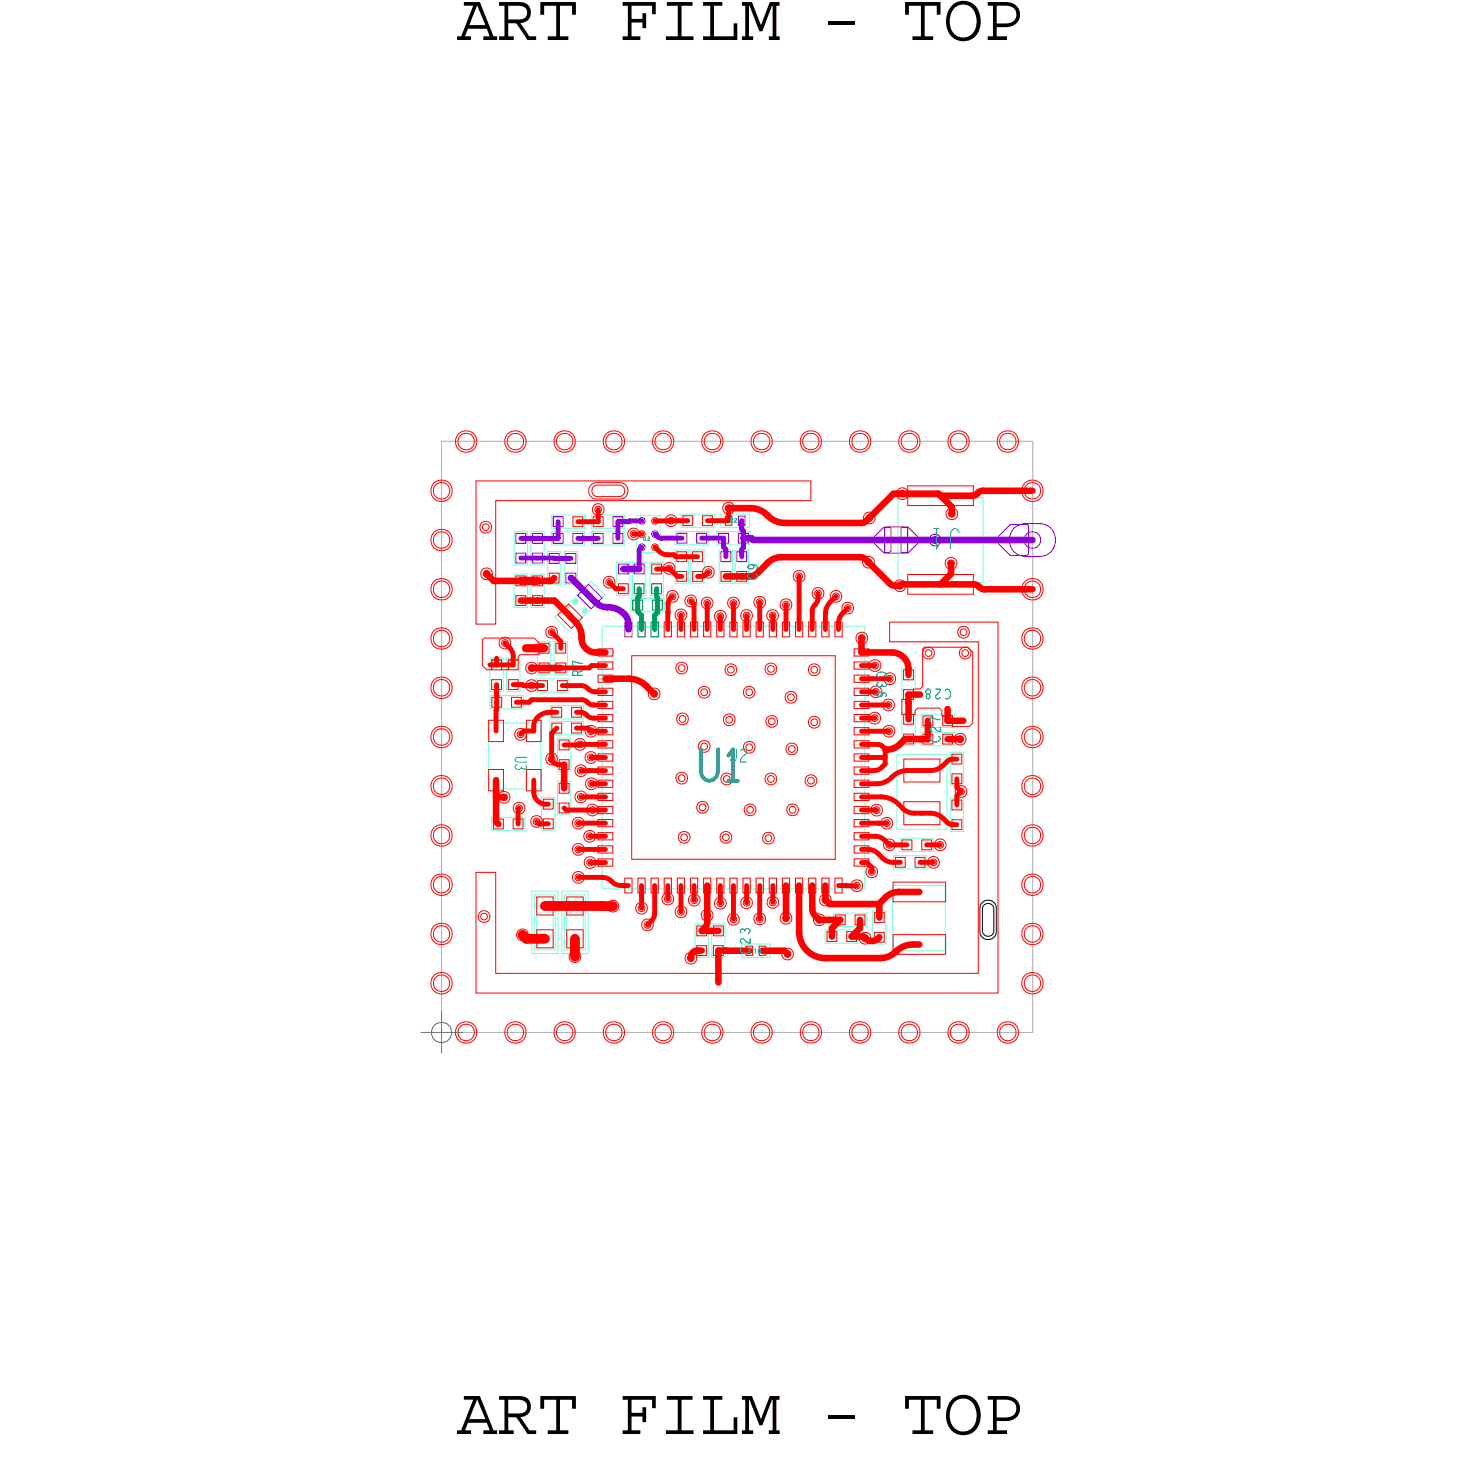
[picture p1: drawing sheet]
<svg xmlns="http://www.w3.org/2000/svg" width="45mm" height="45mm" viewBox="0 0 45 45" stroke-linecap="round" stroke-linejoin="round" font-family="sans-serif">
<defs><g id="words">
<g font-size="2.1">
<text x="13.9" y="1.2">ART FILM - TOP</text>
<text x="13.9" y="43.7">ART FILM - TOP</text>
</g>
<text font-size="1" fill="#0097b7" x="21.3" y="23.8">U1</text>
<text font-size=".6" fill="#0097b7" x="29.3" y="16.1" transform="rotate(-180 29.3 16.1)">J1</text>
<text font-size=".3" fill="#0097b7" x="22.8" y="29.1" transform="rotate(-90 22.8 29.1)">C23</text>
</g></defs>
<!-- layer: Board Outline -->
<path d="M13.5 13.4h18v18h-18z" fill="none" stroke="#acacac" stroke-width=".03"/>
<!-- layer: Components -->
<g fill="none" stroke="#75ffd9" stroke-width=".03">
<path d="M15.7 17.5h.4v1h-.4zM15.7 16.2h.4v1h-.4zM16.2 16.2h.4v1h-.4zM16.2 17.5h.4v1h-.4zM16.4 19.5h.4v1.1h-.4zM16.7 16.8h.4v1h-.4zM16.8 16.2h1v.4h-1zM16.8 15.7h1v.4h-1zM16.9 19.5h.4v1.1h-.4zM16.9 18.8l1.1-1.1 .4 .4-1.1 1.1zM17.2 16.8h.4v1h-.4zM18 15.7h1v.4h-1z"/>
<path d="M18 16.2h1v.4h-1zM18.3 19.1h8zM18.3 19.1v8zM18.5 19.8l.1-.1 .1 .1v.1l-.1 .1-.1-.1zM18.8 17.1h.4v1h-.4zM19.2 18.2h1v.4h-1zM19.3 17.1h.4v1h-.4zM19.4 15.7h.7v1.1h-.7zM19.8 17.1h.4v1h-.4zM20.6 16.2h1v.4h-1zM20.6 16.7h.4v1.1h-.4zM20.7 15.7h1.1v.4h-1.1z"/>
<path d="M21 16.7h.5v1.1h-.5zM21.8 16.2h1.1v.4h-1.1zM21.9 16.7h.4v1.1h-.4zM22 15.7h.8v.4h-.8zM22.4 16.7h.4v1.1h-.4zM26.3 19.1v8zM27.4 15.2h2.5v2.5h-2.5zM14.9 22h1.6v2h-1.6zM14.9 21.2h1v.4h-1zM14.9 20h.4v1.1h-.4zM15 24.9h1v.4h-1zM15.4 20h.4v1.1h-.4z"/>
<path d="M16.2 29h.8zM16.2 27.1v1.9zM16.2 27.1h.8zM16.3 27.3h.6v1.6h-.6zM16.3 20.7h1v.4h-1zM16.3 27.6v1zM16.3 27.6h.5zM16.3 28.6h.5zM16.5 24.3h.4v1h-.4zM16.8 21.5h1v.4h-1zM16.8 22h1v.4h-1zM16.8 27.6v1z"/>
<path d="M17 23.8h.4v1h-.4zM17 22.5h.4v1h-.4zM17 27.1v1.9zM17.1 29h.8zM17.1 27.1v1.9zM17.1 27.1h.8zM17.2 27.3h.6v1.6h-.6zM17.3 27.6v1zM17.3 27.6h.5zM17.3 28.6h.5zM17.8 27.6v1zM17.9 27.1v1.9z"/>
<path d="M18.3 27.1h8zM21.2 28.1h.4v1.1h-.4zM21.7 28.1h.4v1.1h-.4zM22.6 28.8h.9v.4h-.9zM25.1 28.3h1.1v.4h-1.1zM25.4 27.8h1v.4h-1zM26.6 27.7h.4v1.1h-.4zM27.2 27h1.6v2h-1.6zM27.2 26.1h1v.4h-1zM27.3 23h1.5v2.3h-1.5zM27.4 25.5h1v.4h-1zM27.5 20.4h.4v1h-.4z"/>
<path d="M27.5 21.7h.4v1h-.4zM28.1 22.3h1v.4h-1zM28.1 21.8h1v.4h-1zM28.9 22.9h.5v1h-.5zM28.9 24.3h.5v1h-.5z"/>
</g>
<path d="M17.6 18.3l-.1 .1zM17.8 18.6h.1" fill="none" stroke="#75ffd9" stroke-width=".13"/>
<!-- layer: Nets -->
<g fill="none" stroke="#f00" stroke-width=".15">
<path d="M15.4 19.6l.1 .1zM15.5 19.7l.1 .3M16.8 19.3l.3 .2zM17.1 19.5v.2zM17.6 15.9h.6zM18.2 15.5v.4zM18.6 17.7l.2 .2zM18.8 17.9h.2zM19.3 16.3h.3zM20 16.7l.1 .1zM20 15.9h.4zM20 17.3h.4z"/>
<path d="M20.1 16.8l.2 .1M20.3 16.9h.2zM20.3 18.7h.1M20.3 18.7v.5zM20.4 18.4v.3zM20.4 17.3h.1M20.4 17.3l.2 .3zM20.4 18.2h.1zM20.4 18.2v.2M20.4 15.9h.1M20.4 15.9h.6zM20.5 16.9l.1 .1z"/>
<path d="M20.6 17h.2zM20.6 17.6h.2zM20.7 18.7v.5zM20.8 17h.4zM21 18.3l.1 .1zM21.1 18.4v.8zM21.2 17.6h.2zM21.5 17.5l-.1 .1M21.5 18.4v.8zM21.6 15.9h.6zM21.6 17.4l-.1 .1zM21.9 18.8v.4z"/>
<path d="M22.2 15.5v.4zM22.3 18.4v.8zM22.7 18.7v.5zM23.1 18.3v.9zM23.5 18.8h.1M23.5 18.8v.4zM23.9 18.4v.8zM24.3 17.6v1.6zM24.7 18.6v.6zM24.8 18.4h.1M24.8 18.4l-.1 .2M24.9 18.2l-.1 .2"/>
<path d="M24.9 18.1v.1zM25.1 18.7v.5zM25.3 18.3l.2-.1zM25.3 18.3l-.2 .4M25.5 19v.2zM25.7 18.7l.1-.2zM25.7 18.7l-.2 .3M14.9 20.3h.2zM15.1 21.6h.1M15.1 21.6v.7zM15.1 21.2h.1M15.1 20.9v.3z"/>
<path d="M15.1 20.1v.2zM15.1 20.3h.5zM15.1 21.2v.2zM15.1 21.4v.2zM15.6 20.9h.3zM15.6 20v.3zM15.7 21.4h.4zM15.8 24.6h.1M15.8 24.6v.5zM15.9 20.9h.1M15.9 20.9h.3zM16 22.3l-.1 .1z"/>
<path d="M16 22.3h.3zM16.2 21.3l-.1 .1zM16.2 20.9h.3zM16.2 21.3h1.5zM16.3 23.8v.3zM16.3 22.1v.2zM16.3 24.1l.1 .3 .2 .1M16.3 25l.1 .1zM16.4 21.9h.1M16.4 25.1h.3zM16.6 24.5h.1zM16.8 21.7l-.4 .1-.1 .3"/>
<path d="M16.8 21.7h.2zM16.8 22.3v.8zM16.8 23.2h.1zM16.8 23.1h.1M16.9 23.2l.1 .1M17 22.2l-.2 .1zM17 23.3h.2zM17.1 20.3h.9zM17.1 20.9h.6zM17.2 24.6v.1zM17.2 22.7h.4zM17.2 24.7h.8z"/>
<path d="M17.6 22.2h.3zM17.6 21.7h.1zM17.6 25.9h.8zM17.6 25.1h.8zM17.6 26.7h.7zM17.6 22.7h.1M17.7 22.7h.7zM17.7 21.7l.2 .1M17.7 23.5h.2zM17.7 24.3h.7zM17.7 20.9l.2 .1M17.7 21.3l.2 .1"/>
<path d="M17.9 21.8h.1M17.9 21.8l.2 .1M17.9 21.4h.1M17.9 21h.1M17.9 22.2l.1 .1zM17.9 21.4l.2 .1M17.9 21l.2 .1M17.9 23.5h.1M17.9 23.5h.5zM18 25.5h.4zM18 26.3h.4zM18 22.3h.4z"/>
<path d="M18 23.1h.4zM18 23.9h.4zM18 20.3h.1M18 20.3h.4zM18 24.7h.4zM18.1 21.9h.3zM18.1 21.5h.3zM18.1 21.1h.3zM18.3 26.7l.6 .3M18.6 26.8h.1M18.9 27h.2zM19.5 27v.7z"/>
<path d="M19.8 28.1l-.1 .1zM19.9 27v.8zM19.9 27.8l-.1 .3M20.3 27v.4zM20.7 27v.8zM21.1 27.4h.1M21.1 27v.4zM21.9 27v.5zM22.3 27v1zM22.7 27v.5zM23.1 27v1zM23.5 27v.5z"/>
<path d="M25.5 27h.3zM25.8 27h.1M25.8 27h.3zM26.2 24.7h.5zM26.2 23.9h.5zM26.2 24.3h.6zM26.2 25.5h.5zM26.2 22.7h.5zM26.2 23.1h.8zM26.2 23.5h.4zM26.2 26.3h.2zM26.2 25.1h.6z"/>
<path d="M26.2 22.3h.9zM26.2 21.9h.4zM26.2 21.5h.9zM26.2 21.1h.5zM26.2 20.7h.9zM26.2 20.3h.5zM26.2 25.9h.2zM26.4 26.3l.2 .1zM26.4 25.9l.3 .1M26.6 26.4v.2zM26.7 25.5l.2 .1M26.7 24.7h.1"/>
<path d="M26.7 22.7h.2M26.7 26l.2 .1zM26.8 25.1h.1M26.8 25.1h.2zM26.8 24.3l.6 .2M26.9 23.4l-.3 .1M26.9 23.4l.1-.1zM26.9 26.1l.3 .2M26.9 22.7l.1 .1zM26.9 25.6l.2 .1zM27 23.1h.1M27 22.8v.3z"/>
<path d="M27 23.1v.2zM27.1 25.7h.5zM27.2 23.7l-.5 .2M27.2 23.7h.1M27.2 26.3h.2zM27.4 24.5l.1 .1zM27.5 24.6l.3 .2M27.6 23.5h.5zM27.6 23.5l-.4 .2M27.8 24.8h.3zM28 26.3h.4zM28.1 23.5h.2z"/>
<path d="M28.1 24.8h.2zM28.2 25.7h.4zM28.3 24.8l.4 .1M28.7 24.9l.2 .2zM28.7 23.3l-.4 .2M28.7 23.3l.2-.1zM28.9 25.1h.1M29 23.1h.1zM29 25.1h.1zM29 23.1l-.1 .1M29.1 24.2v.3zM29.1 24l.2 .1z"/>
<path d="M29.1 23.7v.3zM29.3 24.1l-.2 .1z"/>
</g>
<g fill="none" stroke="#f00" stroke-width=".03">
<path d="M13.2 17.7l.3-.1 .2 .1 .1 .2-.1 .3-.2 .1-.3-.1-.1-.3zM13.2 19.2l.3-.1 .2 .1 .1 .2-.1 .3-.2 .1-.3-.1-.1-.3zM13.2 14.7l.3-.1 .2 .1 .1 .2-.1 .3-.2 .1-.3-.1-.1-.3zM13.2 16.2l.3-.1 .2 .1 .1 .2-.1 .3-.2 .1-.3-.1-.1-.3zM13.3 17.8l.2-.1 .1 .1 .1 .1-.1 .2-.1 .1-.2-.1-.1-.2zM13.3 19.3l.2-.1 .1 .1 .1 .1-.1 .2-.1 .1-.2-.1-.1-.2zM13.3 14.8l.2-.1 .1 .1 .1 .1-.1 .2-.1 .1-.2-.1-.1-.2zM13.3 16.3l.2-.1 .1 .1 .1 .1-.1 .2-.1 .1-.2-.1-.1-.2zM14 13.2l.2-.1 .2 .1 .1 .2-.1 .3-.2 .1-.2-.1-.1-.3zM14 13.3l.2-.1 .2 .1 .1 .1-.1 .2-.2 .1-.2-.1-.1-.2zM14.5 14.6h10.2v.6h-9.6v3.8h-.6zM14.6 16l.2-.1 .2 .1v.1l-.2 .1-.2-.1z"/>
<path d="M14.7 17.4l.1-.1 .2 .1v.2l-.2 .1-.1-.1zM14.7 16h.1l.1 .1-.1 .1zM14.7 17.4h.1l.1 .1-.1 .1zM14.7 19.4h1.6l.1 .2v.3h-.6v.2h-.3v.3h-.2v-.3h-.3v.3h-.2l-.1-.1zM15.2 19.5l.2-.1 .1 .1v.2l-.1 .1-.2-.1zM15.3 19.5h.1l.1 .1-.1 .1zM15.5 13.2l.2-.1 .2 .1 .1 .2-.1 .3-.2 .1-.2-.1-.1-.3zM15.5 13.3l.2-.1 .2 .1 .1 .1-.1 .2-.2 .1-.2-.1-.1-.2zM15.7 18.1h.3v.3h-.3zM15.7 17.5h.3v.3h-.3zM16.2 18.1h.3v.3h-.3zM16.2 17.5h.3v.3h-.3z"/>
<path d="M16.4 19.6h.3v.3h-.3zM16.6 19.2l.2-.1 .2 .1v.1l-.2 .1-.2-.1zM16.7 19.2h.1l.1 .1-.1 .1zM16.7 17.5h.3v.3h-.3zM16.9 19.6h.3v.3h-.3zM17 13.2l.2-.1 .2 .1 .1 .2-.1 .3-.2 .1-.2-.1-.1-.3zM17 18.7l.3-.3 .4 .4-.3 .3zM17 13.3l.2-.1 .2 .1 .1 .1-.1 .2-.2 .1-.2-.1-.1-.2zM17.5 15.7h.3v.3h-.3zM18 14.8l.2-.1h.7l.2 .1v.2v.1l-.2 .1h-.7l-.2-.1-.1-.1zM18 14.9l.2-.1h.7l.1 .1v.1l-.1 .1h-.7l-.2-.1zM18.1 15.4l.1-.1 .2 .1v.2l-.2 .1-.1-.1z"/>
<path d="M18.1 15.7h.3v.3h-.3zM18.1 15.5l.1-.1 .1 .2h-.1zM18.2 19.8h.5v.2h-.5zM18.4 17.6h.2h.1v.2l-.1 .1-.2-.1zM18.5 13.2l.2-.1 .2 .1 .1 .2-.1 .3-.2 .1-.2-.1-.1-.3zM18.5 17.7l.1-.1v.2zM18.5 13.3l.2-.1 .2 .1 .1 .1-.1 .2-.2 .1-.2-.1-.1-.2zM18.8 17.8h.3v.3h-.3zM19.1 16.2l.2-.1 .2 .1v.2h-.2h-.2zM19.2 16.2h.1l.1 .1-.1 .1zM19.2 20h6.2v6.2h-6.2zM19.5 16.2h.1v.1v.1z"/>
<path d="M19.9 17.2h.3v.3h-.3zM19.9 16.6h.1v.1v.1zM19.9 15.8h.1v.1v.1zM20 13.2l.2-.1 .2 .1 .1 .2-.1 .3-.2 .1-.2-.1-.1-.3zM20 13.3l.2-.1 .2 .1 .1 .1-.1 .2-.2 .1-.2-.1-.1-.2zM20.2 17.2l.2-.1 .1 .1v.2l-.1 .1-.2-.1zM20.2 18.9h.3v.5h-.3zM20.3 15.8l.1-.1 .2 .1v.1l-.2 .1-.1-.1zM20.3 17.3l.1-.1 .1 .2h-.1zM20.3 18.1l.2-.1 .1 .1v.2h-.1h-.2zM20.4 15.8l.1 .1-.1 .1zM20.4 18.1h.1l.1 .1-.1 .1z"/>
<path d="M20.6 18.6h.1h.2v.2l-.2 .1-.1-.1zM20.6 16.8h.3v.3h-.3zM20.6 17.4h.3v.3h-.3zM20.6 18.9h.3v.5h-.3zM20.7 18.7v-.1l.1 .2h-.1zM20.8 15.7h.3v.3h-.3zM20.9 18.2l.1-.1 .2 .1v.2l-.2 .1-.1-.1zM21 18.3v-.1l.1 .2h-.1zM21 18.9h.3v.5h-.3zM21.1 16.8h.3v.3h-.3zM21.1 17.4h.3v.3h-.3zM21.4 18.3l.1-.1 .2 .1v.2h-.2h-.1z"/>
<path d="M21.4 15.7h.3v.3h-.3zM21.4 17.3h.2h.1v.2l-.1 .1-.2-.1zM21.4 18.9h.3v.5h-.3zM21.5 18.3l.1 .1-.1 .1zM21.5 13.2l.2-.1 .2 .1 .1 .2-.1 .3-.2 .1-.2-.1-.1-.3zM21.5 17.4l.1-.1 .1 .2h-.1zM21.5 13.3l.2-.1 .2 .1 .1 .1-.1 .2-.2 .1-.2-.1-.1-.2zM21.8 18.7l.1-.1 .2 .1v.2h-.2h-.1zM21.8 18.9h.3v.5h-.3zM21.9 18.7l.1 .1-.1 .1zM22 17.4h.3v.3h-.3zM22 15.4l.2-.1 .2 .1v.2l-.2 .1-.2-.1z"/>
<path d="M22.1 15.7h.2v.3h-.2zM22.1 15.4h.1l.1 .1-.1 .1zM22.2 18.3l.1-.1 .2 .1v.2h-.2h-.1zM22.2 18.9h.3v.5h-.3zM22.3 18.3l.1 .1-.1 .1zM22.4 17.4h.3v.3h-.3zM22.6 18.7l.1-.1 .2 .1v.1l-.2 .1-.1-.1zM22.6 18.9h.3v.5h-.3zM22.7 18.7v-.1l.1 .2-.1 .1zM23 13.2l.2-.1 .2 .1 .1 .2-.1 .3-.2 .1-.2-.1-.1-.3zM23 18.3l.1-.1 .2 .1v.1l-.2 .1-.1-.1zM23 13.3l.2-.1 .2 .1 .1 .1-.1 .2-.2 .1-.2-.1-.1-.2z"/>
<path d="M23 18.9h.3v.5h-.3zM23.1 18.3v-.1l.1 .2h-.1zM23.4 18.7l.1-.1 .2 .1v.1l-.2 .1-.1-.1zM23.4 18.9h.3v.5h-.3zM23.4 18.7l.1-.1 .1 .2-.1 .1zM23.8 18.3l.1-.1 .2 .1v.2l-.2 .1-.1-.1zM23.8 18.9h.3v.5h-.3zM23.9 18.4v-.1l.1 .2h-.1zM24.2 17.5l.1-.1 .2 .1v.1l-.2 .1-.1-.1zM24.2 18.9h.3v.5h-.3zM24.3 17.5l.1 .1-.1 .1zM24.5 13.2l.2-.1 .2 .1 .1 .2-.1 .3-.2 .1-.2-.1-.1-.3z"/>
<path d="M24.5 13.3l.2-.1 .2 .1 .1 .1-.1 .2-.2 .1-.2-.1-.1-.2zM24.6 18.9h.3v.5h-.3zM24.8 18l.1-.1 .2 .1v.2l-.2 .1-.1-.1zM24.8 18h.1l.1 .1-.1 .1zM25 18.9h.3v.5h-.3zM25.3 18.1l.2-.1 .1 .1v.2h-.1h-.2zM25.4 18.1h.1l.1 .1-.1 .1zM25.4 18.9h.3v.5h-.3zM25.7 18.4l.1-.1 .2 .1v.2l-.2 .1-.1-.1zM25.7 18.5l.1-.1 .1 .2h-.1zM26 13.2l.2-.1 .2 .1 .1 .2-.1 .3-.2 .1-.2-.1-.1-.3zM26 13.3l.2-.1 .2 .1 .1 .1-.1 .2-.2 .1-.2-.1-.1-.2z"/>
<path d="M26 19.8h.5v.2h-.5zM26.1 19.4l.2-.1 .1 .1v.1l-.1 .1-.2-.1zM26.2 19.4l.1-.1v.2zM26.3 17l.2-.1 .1 .1v.2l-.1 .1-.2-.1zM26.3 15.7l.2-.1 .1 .1v.2l-.1 .1-.2-.1zM26.4 17.1l.1-.1v.2zM26.4 15.7h.1l.1 .1-.1 .1zM27.3 17.8l.1-.1 .2 .1v.1l-.2 .1-.1-.1zM27.3 17.8l.1-.1 .1 .2h-.1zM27.3 15l.2-.1 .1 .1v.1l-.1 .1-.2-.1zM27.4 15l.1-.1 .1 .2h-.1zM27.5 13.2l.2-.1 .2 .1 .1 .2-.1 .3-.2 .1-.2-.1-.1-.3z"/>
<path d="M27.5 13.3l.2-.1 .2 .1 .1 .1-.1 .2-.2 .1-.2-.1-.1-.2zM27.7 14.8h1.9v.6h-1.9zM27.7 17.5h1.9v.6h-1.9zM28.1 19.8l1.4-.1 .1 .2v2.1l-.1 .1h-.5v-.3h-.3l-.1-.2h-.6l-.1 .2h-.4v-.5h.3v-.3l.3-.1zM28.1 19.8l.2-.1 .1 .1v.2l-.1 .1-.2-.1zM28.2 19.8h.1l.1 .1-.1 .1zM28.8 17.1l.2-.1 .1 .1v.1l-.1 .1-.2-.1zM28.8 15.6l.2-.1 .2 .1v.1l-.2 .1-.2-.1zM28.9 17.1h.1l.1 .1-.1 .1zM28.9 15.6l.1-.1 .1 .2-.1 .1zM29 13.2l.2-.1 .2 .1 .1 .2-.1 .3-.2 .1-.2-.1-.1-.3zM29 13.3l.2-.1 .2 .1 .1 .1-.1 .2-.2 .1-.2-.1-.1-.2z"/>
<path d="M29.2 19.2l.2-.1 .1 .1v.1l-.1 .1-.2-.1zM29.2 19.8l.2-.1 .2 .1v.2l-.2 .1-.2-.1zM29.3 19.2h.1v.1v.1zM29.3 19.8h.1l.1 .1-.1 .1zM30.5 13.2l.2-.1 .2 .1 .1 .2-.1 .3-.2 .1-.2-.1-.1-.3zM30.5 13.3l.2-.1 .2 .1 .1 .1-.1 .2-.2 .1-.2-.1-.1-.2zM31.2 19.2l.2-.1 .3 .1 .1 .2-.1 .3-.3 .1-.2-.1-.1-.3zM31.2 14.7l.2-.1 .3 .1 .1 .2-.1 .3-.3 .1-.2-.1-.1-.3zM31.2 17.7l.2-.1 .3 .1 .1 .2-.1 .3-.3 .1-.2-.1-.1-.3zM31.3 19.3l.1-.1 .2 .1 .1 .1-.1 .2-.2 .1-.1-.1-.1-.2zM31.3 14.8l.1-.1 .2 .1 .1 .1-.1 .2-.2 .1-.1-.1-.1-.2zM31.3 17.8l.1-.1 .2 .1 .1 .1-.1 .2-.2 .1-.1-.1-.1-.2z"/>
<path d="M13.2 29.7l.3-.1 .2 .1 .1 .2-.1 .3-.2 .1-.3-.1-.1-.3zM13.2 25.2l.3-.1 .2 .1 .1 .2-.1 .3-.2 .1-.3-.1-.1-.3zM13.2 23.7l.3-.1 .2 .1 .1 .2-.1 .3-.2 .1-.3-.1-.1-.3zM13.2 28.2l.3-.1 .2 .1 .1 .2-.1 .3-.2 .1-.3-.1-.1-.3zM13.2 26.7l.3-.1 .2 .1 .1 .2-.1 .3-.2 .1-.3-.1-.1-.3zM13.2 22.2l.3-.1 .2 .1 .1 .2-.1 .3-.2 .1-.3-.1-.1-.3zM13.2 20.7l.3-.1 .2 .1 .1 .2-.1 .3-.2 .1-.3-.1-.1-.3zM13.3 29.8l.2-.1 .1 .1 .1 .1-.1 .2-.1 .1-.2-.1-.1-.2zM13.3 25.3l.2-.1 .1 .1 .1 .1-.1 .2-.1 .1-.2-.1-.1-.2zM13.3 23.8l.2-.1 .1 .1 .1 .1-.1 .2-.1 .1-.2-.1-.1-.2zM13.3 28.3l.2-.1 .1 .1 .1 .1-.1 .2-.1 .1-.2-.1-.1-.2zM13.3 26.8l.2-.1 .1 .1 .1 .1-.1 .2-.1 .1-.2-.1-.1-.2z"/>
<path d="M13.3 22.3l.2-.1 .1 .1 .1 .1-.1 .2-.1 .1-.2-.1-.1-.2zM13.3 20.8l.2-.1 .1 .1 .1 .1-.1 .2-.1 .1-.2-.1-.1-.2zM14 31.2l.2-.1 .2 .1 .1 .2-.1 .3-.2 .1-.2-.1-.1-.3zM14 31.3l.2-.1 .2 .1 .1 .1-.1 .2-.2 .1-.2-.1-.1-.2zM14.5 26.6h.6v3.1h14.7v-10.1h-2.7v-.7h3.3v11.3h-15.9zM14.6 27.8l.1-.1 .2 .1v.2l-.2 .1-.1-.1zM14.7 27.9v-.1l.1 .2h-.1zM14.9 21.9h.4v.7h-.4zM14.9 23.4h.4v.7h-.4zM15 20.7h.3v.3h-.3zM15 20.1h.3v.3h-.3zM15 21.2h.3v.3h-.3z"/>
<path d="M15 24.9h.3v.3h-.3zM15.2 24.2l.2-.1 .1 .1v.2l-.1 .1-.2-.1zM15.3 24.2h.1v.1v.1zM15.5 31.2l.2-.1 .2 .1 .1 .2-.1 .3-.2 .1-.2-.1-.1-.3zM15.5 20.7h.3v.3h-.3zM15.5 20.1h.3v.3h-.3zM15.5 31.3l.2-.1 .2 .1 .1 .1-.1 .2-.2 .1-.2-.1-.1-.2zM15.6 21.2h.3v.3h-.3zM15.6 24.9h.3v.3h-.3zM15.7 24.5l.1-.1 .2 .1v.2l-.2 .1-.1-.1zM15.7 22.3l.2-.1 .1 .1v.2h-.1h-.2zM15.7 24.6l.1-.1 .1 .2h-.1z"/>
<path d="M15.8 28.4l.1-.1 .2 .1v.2l-.2 .1-.1-.1zM15.8 22.3h.1v.1v.1zM15.8 28.4h.1l.1 .1-.1 .1zM16 23.4h.5v.7h-.5zM16 21.9h.5v.7h-.5zM16 20.3l.2-.1 .2 .1v.1l-.2 .1-.2-.1zM16 20.8l.2-.1 .2 .1v.2l-.2 .1-.2-.1zM16.1 20.3l.1-.1 .1 .2-.1 .1zM16.1 20.8h.1l.1 .1-.1 .1zM16.2 24.9l.1-.1 .2 .1v.2l-.2 .1-.1-.1zM16.3 25v-.1l.1 .2h-.1zM16.3 27.3h.5v.6h-.5z"/>
<path d="M16.3 28.3h.5v.6h-.5zM16.4 20.7h.3v.3h-.3zM16.4 20.2h.3v.3h-.3zM16.6 24.3h.3v.3h-.3zM16.6 24.9h.3v.3h-.3zM16.6 23l.2-.1 .2 .1v.2l-.2 .1-.2-.1zM16.7 23.1l.1-.1 .1 .2h-.1zM16.8 21.5h.3v.3h-.3zM16.8 22h.3v.3h-.3zM16.9 20.2h.3v.3h-.3zM17 31.2l.2-.1 .2 .1 .1 .2-.1 .3-.2 .1-.2-.1-.1-.3zM17 20.7h.3v.3h-.3z"/>
<path d="M17 31.3l.2-.1 .2 .1 .1 .1-.1 .2-.2 .1-.2-.1-.1-.2zM17 22.5h.3v.3h-.3zM17 24.5h.3v.3h-.3zM17 23.1h.3v.3h-.3zM17 23.9h.3v.3h-.3zM17.3 27.3h.5v.6h-.5zM17.3 28.3h.5v.6h-.5zM17.4 29.1l.1-.1 .2 .1v.1l-.2 .1-.1-.1zM17.4 22h.3v.3h-.3zM17.4 21.5h.3v.3h-.3zM17.4 29.1l.1-.1 .1 .2h-.1zM17.5 25.8l.1-.1 .2 .1v.2l-.2 .1-.1-.1z"/>
<path d="M17.5 26.6l.1-.1 .2 .1v.2l-.2 .1-.1-.1zM17.5 25l.1-.1 .2 .1v.2l-.2 .1-.1-.1zM17.5 22.6l.2-.1 .1 .1v.2l-.1 .1-.2-.1zM17.5 25.8h.1l.1 .1-.1 .1zM17.5 26.7l.1-.1 .1 .2h-.1zM17.5 25h.1l.1 .1-.1 .1zM17.5 23.4l.2-.1 .1 .1v.2l-.1 .1-.2-.1zM17.5 24.2l.2-.1 .1 .1v.2l-.1 .1-.2-.1zM17.6 22.6h.1l.1 .1-.1 .1zM17.6 23.4h.1l.1 .1-.1 .1zM17.6 24.2h.1l.1 .1-.1 .1zM17.8 25.4l.2-.1 .1 .1v.2l-.1 .1-.2-.1z"/>
<path d="M17.8 26.2l.2-.1 .1 .1v.2l-.1 .1-.2-.1zM17.8 22.2l.2-.1 .2 .1v.2l-.2 .1-.2-.1zM17.8 23l.2-.1 .2 .1v.2l-.2 .1-.2-.1zM17.9 23.8l.1-.1 .2 .1v.2l-.2 .1-.1-.1zM17.9 25.4h.1l.1 .1-.1 .1zM17.9 26.2h.1l.1 .1-.1 .1zM17.9 24.6l.1-.1 .2 .1v.2l-.2 .1-.1-.1zM17.9 22.2h.1l.1 .1-.1 .1zM17.9 23h.1l.1 .1-.1 .1zM17.9 23.8h.1l.1 .1-.1 .1zM18 24.6l.1 .1-.1 .1zM18.2 21.4h.5v.2h-.5z"/>
<path d="M18.2 21h.5v.2h-.5zM18.2 22.6h.5v.2h-.5zM18.2 22.2h.5v.2h-.5zM18.2 20.2h.5v.2h-.5zM18.2 24.6h.5v.2h-.5zM18.2 21.8h.5v.2h-.5zM18.2 26.2h.5v.2h-.5zM18.2 25.8h.5v.2h-.5zM18.2 25.4h.5v.2h-.5zM18.2 25h.5v.2h-.5zM18.2 23.8h.5v.2h-.5zM18.2 24.2h.5v.2h-.5z"/>
<path d="M18.2 23h.5v.2h-.5zM18.2 23.4h.5v.2h-.5zM18.2 20.6h.5v.2h-.5zM18.5 31.2l.2-.1 .2 .1 .1 .2-.1 .3-.2 .1-.2-.1-.1-.3zM18.5 27.5l.2-.1 .1 .1v.2l-.1 .1-.2-.1zM18.5 31.3l.2-.1 .2 .1 .1 .1-.1 .2-.2 .1-.2-.1-.1-.2zM18.6 27.6l.1-.1 .1 .2h-.1zM19 26.7h.3v.5h-.3zM19.4 27.6l.1-.1 .2 .1v.2h-.2h-.1zM19.4 26.7h.3v.5h-.3zM19.5 27.6l.1 .1-.1 .1zM19.6 28.1l.1-.1 .2 .1v.2l-.2 .1-.1-.1z"/>
<path d="M19.6 28.1h.1l.1 .1-.1 .1zM19.8 21.1l.1-.1 .2 .1v.1l-.2 .1-.1-.1zM19.8 26.7h.3v.5h-.3zM19.8 21.1l.1-.1 .1 .2h-.1zM20 31.2l.2-.1 .2 .1 .1 .2-.1 .3-.2 .1-.2-.1-.1-.3zM20 31.3l.2-.1 .2 .1 .1 .1-.1 .2-.2 .1-.2-.1-.1-.2zM20.2 27.3l.1-.1 .2 .1v.2l-.2 .1-.1-.1zM20.2 26.7h.3v.5h-.3zM20.3 27.3l.1 .1-.1 .1zM20.6 27.7l.1-.1 .2 .1v.2l-.2 .1-.1-.1zM20.6 20.3l.2-.1 .1 .1v.1l-.1 .1-.2-.1zM20.6 23.6l.2-.1 .1 .1v.2l-.1 .1-.2-.1z"/>
<path d="M20.6 26.7h.3v.5h-.3zM20.6 21.8l.2-.1 .1 .1v.2l-.1 .1-.2-.1zM20.7 27.7l.1 .1-.1 .1zM20.7 20.3l.1-.1 .1 .2-.1 .1zM20.7 23.7l.1-.1 .1 .2h-.1zM20.7 25.4l.1-.1 .2 .1v.2l-.2 .1-.1-.1zM20.7 21.9l.1-.1 .1 .1-.1 .1zM20.8 25.5v-.1l.1 .2h-.1zM20.9 29.1l.1-.1 .2 .1v.2l-.2 .1-.1-.1zM21 29.1l.1 .1-.1 .1zM21 27.3l.1-.1 .2 .1v.2l-.2 .1-.1-.1zM21 26.7h.3v.5h-.3z"/>
<path d="M21.1 27.4v-.1l.1 .2h-.1zM21.2 28.2h.3v.3h-.3zM21.2 28.8h.3v.3h-.3zM21.2 24.5l.2-.1 .2 .1v.2l-.2 .1-.2-.1zM21.3 22.7l.2-.1 .1 .1v.1l-.1 .1-.2-.1zM21.3 21l.2-.1 .1 .1v.2l-.1 .1-.2-.1zM21.3 24.5h.1l.1 .1-.1 .1zM21.4 22.7l.1-.1v.2zM21.4 21h.1v.1v.1zM21.4 27.8l.1-.1 .2 .1v.2l-.2 .1-.1-.1zM21.4 26.7h.3v.5h-.3zM21.5 27.8l.1 .1-.1 .1z"/>
<path d="M21.5 31.2l.2-.1 .2 .1 .1 .2-.1 .3-.2 .1-.2-.1-.1-.3zM21.5 31.3l.2-.1 .2 .1 .1 .1-.1 .2-.2 .1-.2-.1-.1-.2zM21.7 28.2h.3v.3h-.3zM21.7 28.8h.3v.3h-.3zM21.8 27.4l.1-.1 .2 .1v.2l-.2 .1-.1-.1zM21.8 26.7h.3v.5h-.3zM21.9 27.5v-.1l.1 .2h-.1zM22 25.4l.1-.1 .2 .1v.2l-.2 .1-.1-.1zM22 25.5l.1-.1 .1 .2h-.1zM22.1 21.8l.1-.1 .2 .1v.2l-.2 .1-.1-.1zM22.1 20.3l.2-.1 .1 .1v.2l-.1 .1-.2-.1zM22.1 21.9l.1-.1 .1 .2h-.1z"/>
<path d="M22.2 20.4l.1-.1 .1 .1-.1 .1zM22.2 27.9l.1-.1 .2 .1v.2l-.2 .1-.1-.1zM22.2 26.7h.3v.5h-.3zM22.3 28v-.1l.1 .2h-.1zM22.6 27.4l.1-.1 .2 .1v.2l-.2 .1-.1-.1zM22.6 26.7h.3v.5h-.3zM22.7 27.5v-.1l.1 .1-.1 .1zM22.7 22.7l.1-.1 .2 .1v.1l-.2 .1-.1-.1zM22.7 21l.1-.1 .2 .1v.2l-.2 .1-.1-.1zM22.7 24.6l.1-.1 .2 .1v.2h-.2h-.1zM22.7 22.7h.1l.1 .1-.1 .1zM22.7 21h.1l.1 .1-.1 .1z"/>
<path d="M22.8 24.6l.1 .1-.1 .1zM23 31.2l.2-.1 .2 .1 .1 .2-.1 .3-.2 .1-.2-.1-.1-.3zM23 27.9l.1-.1 .2 .1v.2l-.2 .1-.1-.1zM23 31.3l.2-.1 .2 .1 .1 .1-.1 .2-.2 .1-.2-.1-.1-.2zM23 26.7h.3v.5h-.3zM23.1 27.9l.1 .1-.1 .1zM23.1 28.8h.2v.3h-.2zM23.2 25.4h.2h.2v.2l-.2 .1-.2-.1zM23.3 25.5l.1-.1 .1 .2h-.1zM23.3 20.3l.2-.1 .1 .1v.2l-.1 .1-.2-.1zM23.3 23.6h.2h.1v.2l-.1 .1-.2-.1zM23.4 21.9l.1-.1 .2 .1v.2l-.2 .1-.1-.1z"/>
<path d="M23.4 27.4l.1-.1 .2 .1v.2l-.2 .1-.1-.1zM23.4 20.3h.1l.1 .1-.1 .1zM23.4 23.7l.1-.1 .1 .2h-.1zM23.4 21.9h.1l.1 .1-.1 .1zM23.4 26.7h.3v.5h-.3zM23.5 27.4l.1 .1-.1 .1zM23.8 27.9l.1-.1 .2 .1v.2l-.2 .1-.1-.1zM23.8 26.7h.3v.5h-.3zM23.8 29l.2-.1 .1 .1v.1l-.1 .1-.2-.1zM23.9 27.9l.1 .1-.1 .1zM23.9 29h.1l.1 .1-.1 .1zM23.9 21.2l.2-.1 .2 .1v.1l-.2 .1-.2-.1z"/>
<path d="M24 22.7l.1-.1 .2 .1v.2l-.2 .1-.1-.1zM24 24.6l.1-.1 .2 .1v.2h-.2h-.1zM24 21.2l.1-.1 .1 .2h-.1zM24 22.8l.1-.1 .1 .2h-.1zM24.1 24.6l.1 .1-.1 .1zM24.2 26.7h.3v.5h-.3zM24.5 31.2l.2-.1 .2 .1 .1 .2-.1 .3-.2 .1-.2-.1-.1-.3zM24.5 31.3l.2-.1 .2 .1 .1 .1-.1 .2-.2 .1-.2-.1-.1-.2zM24.5 23.7l.2-.1 .2 .1v.2l-.2 .1-.2-.1zM24.6 23.7h.1l.1 .1-.1 .1zM24.6 26.7h.3v.5h-.3zM24.6 20.3l.2-.1 .2 .1v.2l-.2 .1-.2-.1z"/>
<path d="M24.6 21.9l.2-.1 .2 .1v.2l-.2 .1-.2-.1zM24.7 20.4l.1-.1 .1 .1-.1 .1zM24.7 22l.1-.1 .1 .2h-.1zM24.8 27.9l.2-.1 .1 .1v.2l-.1 .1-.2-.1zM24.9 28l.1-.1v.2zM25 27.3l.1-.1 .2 .1v.2l-.2 .1-.1-.1zM25 26.7h.3v.5h-.3zM25.1 27.4v-.1l.1 .2h-.1zM25.2 28.4h.3v.3h-.3zM25.4 26.7h.3v.5h-.3zM25.4 27.9h.3v.3h-.3zM25.8 28.4h.3v.3h-.3z"/>
<path d="M25.9 26.9l.2-.1 .2 .1v.2l-.2 .1-.2-.1zM26 31.2l.2-.1 .2 .1 .1 .2-.1 .3-.2 .1-.2-.1-.1-.3zM26 26.9h.1l.1 .1-.1 .1zM26 31.3l.2-.1 .2 .1 .1 .1-.1 .2-.2 .1-.2-.1-.1-.2zM26 23.8h.5v.2h-.5zM26 24.2h.5v.2h-.5zM26 25.4h.5v.2h-.5zM26 22.6h.5v.2h-.5zM26 23h.5v.2h-.5zM26 23.4h.5v.2h-.5zM26 24.6h.5v.2h-.5zM26 26.2h.5v.2h-.5z"/>
<path d="M26 25h.5v.2h-.5zM26 22.2h.5v.2h-.5zM26 21.8h.5v.2h-.5zM26 21.4h.5v.2h-.5zM26 21h.5v.2h-.5zM26 20.6h.5v.2h-.5zM26 20.2h.5v.2h-.5zM26 25.8h.5v.2h-.5zM26 27.9h.3v.3h-.3zM26.2 28.5l.2-.1 .1 .1v.2l-.1 .1-.2-.1zM26.3 28.5h.1v.1v.1zM26.4 26.5l.2-.1 .1 .1v.1l-.1 .1-.2-.1z"/>
<path d="M26.5 26.5h.1v.1v.1zM26.5 21.8l.1-.1 .2 .1v.2l-.2 .1-.1-.1zM26.5 20.2l.2-.1 .1 .1v.2l-.1 .1-.2-.1zM26.5 21l.2-.1 .1 .1v.2l-.1 .1-.2-.1zM26.5 24.6l.2-.1 .2 .1v.2l-.2 .1-.2-.1zM26.6 21.8l.1 .1-.1 .1zM26.6 20.2h.1v.1v.1zM26.6 21h.1l.1 .1-.1 .1zM26.6 24.6h.1l.1 .1-.1 .1zM26.6 27.8h.3v.3h-.3zM26.6 28.4h.3v.3h-.3zM26.9 25l.1-.1 .2 .1v.2l-.2 .1-.1-.1z"/>
<path d="M26.9 21.4l.2-.1 .1 .1v.2l-.1 .1-.2-.1zM26.9 22.2l.2-.1 .1 .1v.2l-.1 .1-.2-.1zM26.9 25h.1l.1 .1-.1 .1zM26.9 25.6h.2h.1v.2l-.1 .1-.2-.1zM26.9 20.6l.2-.1 .2 .1v.2l-.2 .1-.2-.1zM27 21.4h.1l.1 .1-.1 .1zM27 22.2h.1l.1 .1-.1 .1zM27 25.7l.1-.1 .1 .2h-.1zM27 20.6h.1l.1 .1-.1 .1zM27.2 26.9h1.6v.6h-1.6zM27.2 28.5h1.6v.6h-1.6zM27.3 26.1h.3v.3h-.3z"/>
<path d="M27.5 31.2l.2-.1 .2 .1 .1 .2-.1 .3-.2 .1-.2-.1-.1-.3zM27.5 25.6h.3v.3h-.3zM27.5 31.3l.2-.1 .2 .1 .1 .1-.1 .2-.2 .1-.2-.1-.1-.2zM27.5 20.4h.3v.3h-.3zM27.5 21h.3v.3h-.3zM27.5 22.4h.3v.3h-.3zM27.5 21.8h.3v.3h-.3zM27.5 23.1h1.1v.7h-1.1zM27.5 24.4h1.1v.7h-1.1zM27.9 26.1h.3v.3h-.3zM28.1 25.6h.3v.3h-.3zM28.1 21.8h.3v.3h-.3z"/>
<path d="M28.1 22.4h.3v.3h-.3zM28.3 26.2l.1-.1 .2 .1v.2h-.2h-.1zM28.3 26.2h.1l.1 .1-.1 .1zM28.5 25.6h.1h.2v.2l-.2 .1-.1-.1zM28.5 25.7l.1-.1 .1 .2h-.1zM28.7 22.4h.3v.3h-.3zM28.7 21.8h.3v.3h-.3zM29 31.2l.2-.1 .2 .1 .1 .2-.1 .3-.2 .1-.2-.1-.1-.3zM29 23h.3v.3h-.3zM29 25h.3v.3h-.3zM29 23.6h.3v.3h-.3zM29 24.4h.3v.3h-.3z"/>
<path d="M29 31.3l.2-.1 .2 .1 .1 .1-.1 .2-.2 .1-.2-.1-.1-.2zM29.1 22.4l.1-.1 .2 .1v.2l-.2 .1-.1-.1zM29.1 24l.2-.1 .1 .1v.2l-.1 .1-.2-.1zM29.2 22.5v-.1l.1 .2h-.1zM29.2 24.1l.1-.1 .1 .2h-.1zM30.5 31.2l.2-.1 .2 .1 .1 .2-.1 .3-.2 .1-.2-.1-.1-.3zM30.5 31.3l.2-.1 .2 .1 .1 .1-.1 .2-.2 .1-.2-.1-.1-.2zM31.2 29.7l.2-.1 .3 .1 .1 .2-.1 .3-.3 .1-.2-.1-.1-.3zM31.2 26.7l.2-.1 .3 .1 .1 .2-.1 .3-.3 .1-.2-.1-.1-.3zM31.2 25.2l.2-.1 .3 .1 .1 .2-.1 .3-.3 .1-.2-.1-.1-.3zM31.2 23.7l.2-.1 .3 .1 .1 .2-.1 .3-.3 .1-.2-.1-.1-.3zM31.2 22.2l.2-.1 .3 .1 .1 .2-.1 .3-.3 .1-.2-.1-.1-.3z"/>
<path d="M31.2 20.7l.2-.1 .3 .1 .1 .2-.1 .3-.3 .1-.2-.1-.1-.3zM31.2 28.2l.2-.1 .3 .1 .1 .2-.1 .3-.3 .1-.2-.1-.1-.3zM31.3 29.8l.1-.1 .2 .1 .1 .1-.1 .2-.2 .1-.1-.1-.1-.2zM31.3 26.8l.1-.1 .2 .1 .1 .1-.1 .2-.2 .1-.1-.1-.1-.2zM31.3 25.3l.1-.1 .2 .1 .1 .1-.1 .2-.2 .1-.1-.1-.1-.2zM31.3 23.8l.1-.1 .2 .1 .1 .1-.1 .2-.2 .1-.1-.1-.1-.2zM31.3 22.3l.1-.1 .2 .1 .1 .1-.1 .2-.2 .1-.1-.1-.1-.2zM31.3 20.8l.1-.1 .2 .1 .1 .1-.1 .2-.2 .1-.1-.1-.1-.2zM31.3 28.3l.1-.1 .2 .1 .1 .1-.1 .2-.2 .1-.1-.1-.1-.2z"/>
</g>
<g fill="none" stroke="#f00" stroke-width=".2">
<path d="M14.8 17.5l.2 .2zM15 17.7h.9zM15.9 18.3h.5zM16.4 18.3h.5zM16.4 17.7h.4zM16.8 17.7l.1-.1zM16.9 18.3l.5 .5zM17.4 18.8l.1 .1zM17.4 18.8h.1M17.5 18.9l.2 .5M17.7 19.4h.1M17.7 19.4l.1 .3 .3 .2"/>
<path d="M18.1 19.9h.3zM22.1 17.6h.5zM22.2 15.5h.7zM22.6 17.6h.2zM22.9 15.5l.5 .2M23.1 17.4l-.3 .2M23.4 15.7h.1M23.4 17.1l-.3 .3zM23.4 15.7l.5 .2M23.8 17l-.4 .1M23.8 17h2.4zM23.9 15.9h2.3z"/>
<path d="M26.2 17h.2M26.2 19.9h1zM26.2 19.4h.1M26.2 19.4v.5zM26.4 17l.1 .1zM26.4 15.9h-.2M26.5 17.1l.6 .7zM26.5 15.8l.7-.8zM26.5 15.8h.1M26.5 15.8l-.1 .1zM27.1 17.8h.2M27.2 19.9l.3 .1 .2 .4"/>
<path d="M27.2 15h.1zM27.3 17.8h.1zM27.3 15h.1M27.3 15h.2zM27.4 17.8h.1zM27.5 17.8h1.2zM27.5 15h1.1zM28.6 15v.1zM28.7 17.8h1zM28.7 15.1h.9zM28.7 15.1l.3 .3zM29 17.5l-.3 .3z"/>
<path d="M29 17.2v.3zM29 15.4v.3zM29.7 17.8l.1 .1M29.8 15l-.2 .1M29.8 15h.1M29.8 17.9h.1M29.8 17.9h.2M29.9 14.9h1.5zM29.9 15h-.1M30 18h1.4zM15.1 24.3h.3zM15.1 25l.1 .1z"/>
<path d="M15.1 24.3v.7zM15.1 23.8v.5zM16.2 20.3h.1M16.2 20.3h.4zM16.6 20.3h.5zM17.2 23.3v.7zM18.4 20.7h.8zM19.2 20.7l.5 .2M19.7 20.9l.2 .2zM21 29.2h.1M21.2 29l-.2 .2M21.2 29h.2z"/>
<path d="M21.4 28.4h.5zM21.5 28.3l-.1 .1zM21.5 27v.9zM21.5 27.9v.2zM21.5 28.1v.2M21.9 29h.2zM21.9 29v.9zM22.1 29h.1M22.1 29h.7zM23.2 29h.7zM23.9 29l.1 .1zM23.9 27v1z"/>
<path d="M24.3 27v1.4zM24.3 28.4a.8 .8 0 0 0 .8 .8M24.7 27v.7zM24.7 27.7l.1 .2M24.8 27.9l.2 .1zM25 28h.6zM25.1 29.2h1.7zM25.1 27v.4zM25.1 27.4h.1M25.1 27.4l.2 .1zM25.3 27.5h1.5zM25.3 28.3l.3-.3z"/>
<path d="M25.3 28.3v.2zM25.9 28.5h.4zM26.2 28.3l-.3 .2zM26.2 28v.3zM26.3 28.5l.1 .1zM26.4 28.6h.1M26.4 28.6l.1 .1 .3-.1M26.8 28.6h.1M26.8 27.5h.1M26.8 27.5l.2-.2zM26.8 27.6v.3zM27 22.8h.1"/>
<path d="M27.3 29h.1M27.4 27.2h.6zM27.4 27.2l-.4 .1M27.4 22.7l-.4 .1M27.4 22.7l.2-.2zM27.6 22.5h.1zM27.7 21.4h.1M27.7 20.4v.2zM27.7 21.2v.2zM27.7 21.2h.3zM27.7 21.4v.5zM27.7 22.5h.3z"/>
<path d="M27.8 28.8h.2zM27.8 28.8l-1 .4M28 22.5h.1M28 22.5h.3zM28.3 22v.5zM28.9 22.5h.3zM28.9 21.6v.4zM28.9 22h.4z"/>
</g>
<path d="M15.9 28.5l.1 .1zM16 28.6h.6zM16.6 27.6h.9zM17.5 28.6v.5zM17.5 27.6h.8zM18.3 27.6h.1M18.3 27.6h.4z" fill="none" stroke="#f00" stroke-width=".3"/>
<path d="M17.4 17.6h.1M17.4 17.6l.6 .6zM18 18.2l.1 .2zM18.1 18.4l.8 .2 .2 .2v.2M18.5 18.5h.1M19 17.3h.5zM19.1 19v.2zM22.6 16.4h.3zM22.9 16.4h.1M22.9 16.4h4.4zM27.3 16.4h1.2zM28.5 16.4h3z" fill="none" stroke="#8d00d9" stroke-width=".2"/>
<g fill="none" stroke="#8d00d9" stroke-width=".03">
<path d="M15.7 16.2h.3v.3h-.3zM15.7 16.8h.3v.3h-.3zM16.2 16.2h.3v.3h-.3zM16.2 16.8h.3v.3h-.3zM16.7 16.9h.3v.3h-.3zM16.9 15.7h.3v.3h-.3zM16.9 16.2h.3v.3h-.3zM17.2 17.5h.3v.3h-.3zM17.2 16.9h.3v.3h-.3zM17.5 16.2h.3v.3h-.3zM17.6 18.1l.3-.3 .4 .4-.3 .3zM18.1 16.2h.3v.3h-.3z"/>
<path d="M18.7 16.2h.3v.3h-.3zM18.7 15.7h.3v.3h-.3zM18.8 17.2h.3v.3h-.3zM19 18.9h.3v.5h-.3zM19.3 17.2h.3v.3h-.3zM19.5 15.8h.1v.1v.1zM19.5 16.6h.1v.1v.1zM19.9 16.2h.1v.1v.1zM20.6 16.2h.3v.3h-.3zM21.2 16.2h.3v.3h-.3zM21.9 16.2h.3v.3h-.3zM22 16.8h.3v.3h-.3z"/>
<path d="M22.4 16.8h.3v.3h-.3zM22.5 16.2h.3v.3h-.3zM22.5 15.7h.2v.3h-.2zM26.6 16.3l.3-.2h.2v.7h-.2l-.3-.2zM26.9 16.1h.7v.8h-.7zM27.5 16.1h.2l.3 .2v.3l-.3 .2h-.3zM30.4 16.3l.4-.3h.5v.9h-.5l-.4-.3zM30.9 16.1a.87 .87 0 0 1 1.2 .2v.3a.8 .8 0 0 1-1.3 0v-.3zM31.3 16.3l.1-.1 .2 .1 .1 .1-.1 .2-.2 .1-.1-.1-.1-.2z"/>
</g>
<g fill="none" stroke="#8d00d9" stroke-width=".15">
<path d="M15.9 16.4h.5zM15.9 17h.5zM16.4 16.4h.2zM16.4 17h.5zM16.6 16.4h.1M16.6 16.4h.4zM16.9 17h.1M16.9 17h.5zM17 15.9v.5zM17.6 16.4h.6zM18.8 15.9h.4zM18.8 15.9v.5z"/>
<path d="M19.2 15.9h.1M19.2 15.9h.4zM19.5 16.7h.1zM19.5 16.7v.6zM20 16.3h.1M20 16.3l.2 .1M20.2 16.4h.6zM21.4 16.4h.6zM22 16.7h.1zM22 16.4v.3zM22.1 16.7v.3zM22.6 16.1v.1z"/>
<path d="M22.6 15.9v.2zM22.6 16.7h.1M22.6 16.7v.3zM22.6 16.2v.2zM22.6 16.4v.3z"/>
</g>
<path d="M19.4 18.4v.2zM19.4 18.2v.2zM19.5 18.7h.1M19.5 18.2h-.1zM19.5 17.9v.3zM19.5 18.7v.5zM19.9 18.7h.1zM19.9 18.7v.5zM20 18.2h.1M20 17.9v.3zM20 18.4v.3zM20 18.2v.2z" fill="none" stroke="#00a200" stroke-width=".15"/>
<path d="M19.3 18.3h.3v.3h-.3zM19.3 17.8h.3v.3h-.3zM19.4 18.9h.3v.5h-.3zM19.8 18.9h.3v.5h-.3zM19.9 17.8h.3v.3h-.3zM19.9 18.3h.3v.3h-.3z" fill="none" stroke="#00a200" stroke-width=".03"/>
<path d="M19.5 18.7h.1" fill="none" stroke="#00a200" stroke-width=".1"/>
<path d="M15.9 17.7h.5zM16 19.7h.6z" fill="none" stroke="#f00" stroke-width=".25"/>
<path d="M29.9 27.5l.2-.1 .2 .1v.2v.7v.2h-.2h-.2l-.1-.2v-.7zM30 27.5h.2l.1 .2v.6l-.1 .2h-.2l-.1-.2v-.6z" fill="none" stroke="#000" stroke-width=".03"/>
<!-- layer: Text -->
<g fill="none" stroke="#0097b7" stroke-width=".03">
<path d="M19.6 16.4v.1l.1-.1M19.7 16.4l.1 .1M22.3 15.8v.1zM22.4 15.8v.1M28.5 16.1v.6l.1-.1M29.2 16.2l-.1-.1-.1 .1-.1 .5M15.8 23.3h-.1a.09 .09 0 0 0 .1 .1 .09 .09 0 0 0 .1 0M16 23.3v.1h-.1M16 23.1h-.3l.3 .1M22.4 22.8v.3l-.1 .1-.1-.1M22.6 22.9a.1 .1 0 0 1 .1-.1 .1 .1 0 0 1 0 .2l-.2 .2h.2M23 28.9h.1"/>
<path d="M23 28.9v.1M23.1 28.9l.1 .1z"/>
</g>
<g fill="none" stroke="#0097b7" stroke-width=".04">
<path d="M22.9 17.2l.1 .1h-.2v-.1h.1h.2l-.1 .1M23 17.5a.13 .13 0 0 1-.1 .2 .13 .13 0 0 1-.1-.2M17.6 20.6v-.2l-.1 .1-.1 .1h.3M17.7 20.2l-.3-.1v.2M17.7 20.4l-.1 .1M22.7 28.3h-.1v.1M22.8 28.9a.13 .13 0 0 1-.1 .2 .13 .13 0 0 1-.1-.2M22.8 28.6v.1l-.2-.1v.1M26.8 20.8l-.1 .1 .2-.1M26.8 21.1l.1 .1h-.2l.2-.1 .1 .1M27 20.6a.12 .12 0 0 0-.1-.1 .12 .12 0 0 0-.1 .1M27 20.8v.1h-.1"/>
<path d="M28.2 21l.1 .1-.1 .1 .1 .1v-.1zM28.5 21h.1l-.1 .2h.1M28.6 22.4a.13 .13 0 0 1-.1 .2 .13 .13 0 0 1-.1-.2M28.6 21.9h-.3v.1M28.6 22.1v.2l-.2-.2v.2M28.8 21a.13 .13 0 0 1 .2 .1 .14 .14 0 0 1-.2 .2"/>
</g>
<path d="M21.3 22.8v.7a.26 .26 0 0 0 .3 .3 .26 .26 0 0 0 .3-.3v-.7M22.2 23l.1-.2v1" fill="none" stroke="#0097b7" stroke-width=".12"/>
<!-- layer: Drawing Origin -->
<path d="M12.8 31.4h1.3M13.2 31.2l.3-.1 .2 .1 .1 .2-.1 .3-.2 .1-.3-.1-.1-.3zM13.5 30.8v1.3" fill="none" stroke="#638b3a" stroke-width=".03"/>
<use href="#words"/>
</svg>
